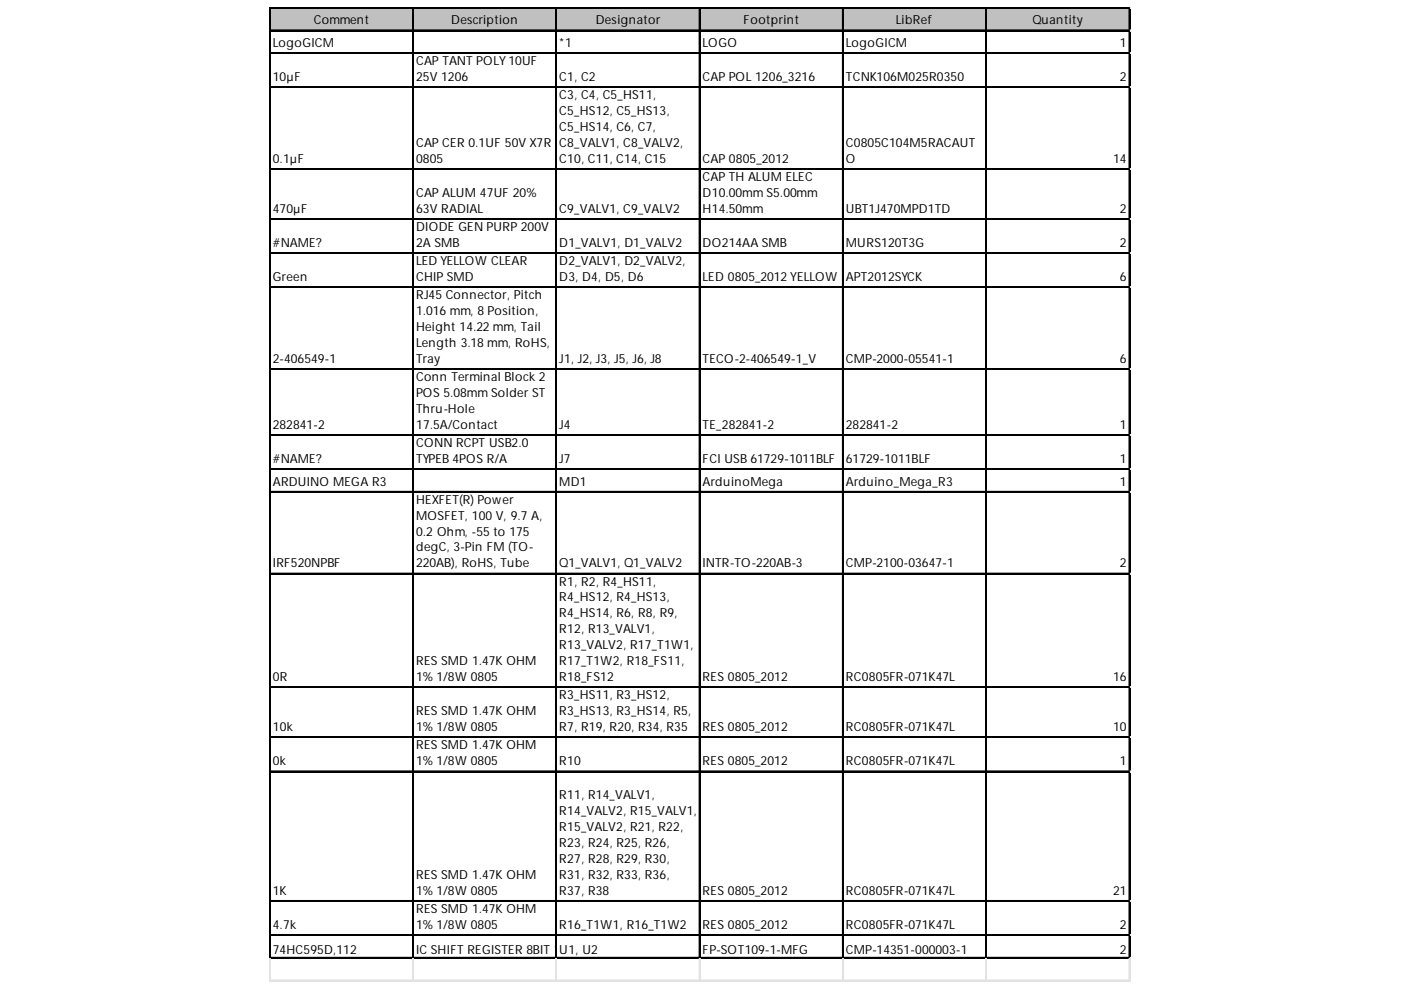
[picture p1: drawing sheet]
<svg xmlns="http://www.w3.org/2000/svg" width="297mm" height="210mm" viewBox="0 0 297 210" stroke-linecap="round" stroke-linejoin="round" font-family="sans-serif">
<defs><g id="words">
<g font-size="2.7">
<text x="66.5" y="5.1">Comment</text>
<text x="95.7" y="5.1">Description</text>
<text x="126.3" y="5.1">Designator</text>
<text x="157.6" y="5.1">Footprint</text>
<text x="190" y="5.1">LibRef</text>
<text x="218.9" y="5.1">Quantity</text>
<text x="57.8" y="9.9">LogoGICM</text>
<text x="118.6" y="9.9">*1</text>
<text x="149" y="9.9">LOGO</text>
<text x="179.3" y="9.9">LogoGICM</text>
<text x="237.4" y="9.9">1</text>
<text x="57.8" y="17.2">10µF</text>
<text x="88.2" y="13.8">CAP TANT POLY 10UF</text>
<text x="88.2" y="17.2">25V 1206</text>
<text x="118.6" y="17.2">C1, C2</text>
<text x="149" y="17.2">CAP POL 1206_3216</text>
<text x="179.3" y="17.2">TCNK106M025R0350</text>
<text x="237.4" y="17.2">2</text>
<text x="118.6" y="21">C3, C4, C5_HS11,</text>
<text x="118.6" y="24.4">C5_HS12, C5_HS13,</text>
<text x="118.6" y="27.8">C5_HS14, C6, C7,</text>
<text x="57.8" y="34.5">0.1µF</text>
<text x="88.2" y="31.1">CAP CER 0.1UF 50V X7R</text>
<text x="88.2" y="34.5">0805</text>
<text x="118.6" y="31.1">C8_VALV1, C8_VALV2,</text>
<text x="118.6" y="34.5">C10, C11, C14, C15</text>
<text x="149" y="34.5">CAP 0805_2012</text>
<text x="179.3" y="31.1">C0805C104M5RACAUT</text>
<text x="179.3" y="34.5">O</text>
<text x="236" y="34.5">14</text>
<text x="88.2" y="41.7">CAP ALUM 47UF 20%</text>
<text x="149" y="38.4">CAP TH ALUM ELEC</text>
<text x="149" y="41.7">D10.00mm S5.00mm</text>
<text x="57.8" y="45.1">470µF</text>
<text x="88.2" y="45.1">63V RADIAL</text>
<text x="118.6" y="45.1">C9_VALV1, C9_VALV2</text>
<text x="149" y="45.1">H14.50mm</text>
<text x="179.3" y="45.1">UBT1J470MPD1TD</text>
<text x="237.4" y="45.1">2</text>
<text x="57.8" y="52.3">#NAME?</text>
<text x="88.2" y="49">DIODE GEN PURP 200V</text>
<text x="88.2" y="52.3">2A SMB</text>
<text x="118.6" y="52.3">D1_VALV1, D1_VALV2</text>
<text x="149" y="52.3">DO214AA SMB</text>
<text x="179.3" y="52.3">MURS120T3G</text>
<text x="237.4" y="52.3">2</text>
<text x="57.8" y="59.6">Green</text>
<text x="88.2" y="56.2">LED YELLOW CLEAR</text>
<text x="88.2" y="59.6">CHIP SMD</text>
<text x="118.6" y="56.2">D2_VALV1, D2_VALV2,</text>
<text x="118.6" y="59.6">D3, D4, D5, D6</text>
<text x="149" y="59.6">LED 0805_2012 YELLOW</text>
<text x="179.3" y="59.6">APT2012SYCK</text>
<text x="237.4" y="59.6">6</text>
<text x="88.2" y="63.4">RJ45 Connector, Pitch</text>
<text x="88.2" y="66.8">1.016 mm, 8 Position,</text>
<text x="88.2" y="70.2">Height 14.22 mm, Tail</text>
<text x="57.8" y="76.9">2-406549-1</text>
<text x="88.2" y="73.6">Length 3.18 mm, RoHS,</text>
<text x="88.2" y="76.9">Tray</text>
<text x="118.6" y="76.9">J1, J2, J3, J5, J6, J8</text>
<text x="149" y="76.9">TECO-2-406549-1_V</text>
<text x="179.3" y="76.9">CMP-2000-05541-1</text>
<text x="237.4" y="76.9">6</text>
<text x="88.2" y="80.8">Conn Terminal Block 2</text>
<text x="88.2" y="84.2">POS 5.08mm Solder ST</text>
<text x="88.2" y="87.5">Thru-Hole</text>
<text x="57.8" y="90.9">282841-2</text>
<text x="88.2" y="90.9">17.5A/Contact</text>
<text x="88.2" y="94.8">CONN RCPT USB2.0</text>
<text x="118.6" y="90.9">J4</text>
<text x="149" y="90.9">TE_282841-2</text>
<text x="179.3" y="90.9">282841-2</text>
<text x="237.4" y="90.9">1</text>
<text x="57.8" y="98.1">#NAME?</text>
<text x="88.2" y="98.1">TYPEB 4POS R/A</text>
<text x="118.6" y="98.1">J7</text>
<text x="149" y="98.1">FCI USB 61729-1011BLF</text>
<text x="179.3" y="98.1">61729-1011BLF</text>
<text x="237.4" y="98.1">1</text>
<text x="57.8" y="102.9">ARDUINO MEGA R3</text>
<text x="88.2" y="106.8">HEXFET(R) Power</text>
<text x="118.6" y="102.9">MD1</text>
<text x="149" y="102.9">ArduinoMega</text>
<text x="179.3" y="102.9">Arduino_Mega_R3</text>
<text x="237.4" y="102.9">1</text>
<text x="88.2" y="110.2">MOSFET, 100 V, 9.7 A,</text>
<text x="88.2" y="113.6">0.2 Ohm, -55 to 175</text>
<text x="88.2" y="116.9">degC, 3-Pin FM (TO-</text>
<text x="57.8" y="120.3">IRF520NPBF</text>
<text x="88.2" y="120.3">220AB), RoHS, Tube</text>
<text x="118.6" y="120.3">Q1_VALV1, Q1_VALV2</text>
<text x="118.6" y="124.2">R1, R2, R4_HS11,</text>
<text x="149" y="120.3">INTR-TO-220AB-3</text>
<text x="179.3" y="120.3">CMP-2100-03647-1</text>
<text x="237.4" y="120.3">2</text>
<text x="118.6" y="127.5">R4_HS12, R4_HS13,</text>
<text x="118.6" y="130.9">R4_HS14, R6, R8, R9,</text>
<text x="118.6" y="134.3">R12, R13_VALV1,</text>
<text x="118.6" y="137.6">R13_VALV2, R17_T1W1,</text>
<text x="88.2" y="141">RES SMD 1.47K OHM</text>
<text x="118.6" y="141">R17_T1W2, R18_FS11,</text>
<text x="57.8" y="144.4">0R</text>
<text x="88.2" y="144.4">1% 1/8W 0805</text>
<text x="118.6" y="144.4">R18_FS12</text>
<text x="118.6" y="148.3">R3_HS11, R3_HS12,</text>
<text x="149" y="144.4">RES 0805_2012</text>
<text x="179.3" y="144.4">RC0805FR-071K47L</text>
<text x="236" y="144.4">16</text>
<text x="57.8" y="155">10k</text>
<text x="88.2" y="151.6">RES SMD 1.47K OHM</text>
<text x="88.2" y="155">1% 1/8W 0805</text>
<text x="118.6" y="151.6">R3_HS13, R3_HS14, R5,</text>
<text x="118.6" y="155">R7, R19, R20, R34, R35</text>
<text x="149" y="155">RES 0805_2012</text>
<text x="179.3" y="155">RC0805FR-071K47L</text>
<text x="236" y="155">10</text>
<text x="88.2" y="158.9">RES SMD 1.47K OHM</text>
<text x="57.8" y="162.2">0k</text>
<text x="88.2" y="162.2">1% 1/8W 0805</text>
<text x="118.6" y="162.2">R10</text>
<text x="149" y="162.2">RES 0805_2012</text>
<text x="179.3" y="162.2">RC0805FR-071K47L</text>
<text x="237.4" y="162.2">1</text>
<text x="118.6" y="169.5">R11, R14_VALV1,</text>
<text x="118.6" y="172.8">R14_VALV2, R15_VALV1,</text>
<text x="118.6" y="176.2">R15_VALV2, R21, R22,</text>
<text x="118.6" y="179.6">R23, R24, R25, R26,</text>
<text x="118.6" y="183">R27, R28, R29, R30,</text>
<text x="57.8" y="189.7">1K</text>
<text x="88.2" y="186.3">RES SMD 1.47K OHM</text>
<text x="88.2" y="189.7">1% 1/8W 0805</text>
<text x="118.6" y="186.3">R31, R32, R33, R36,</text>
<text x="118.6" y="189.7">R37, R38</text>
<text x="149" y="189.7">RES 0805_2012</text>
<text x="179.3" y="189.7">RC0805FR-071K47L</text>
<text x="236" y="189.7">21</text>
<text x="57.8" y="196.9">4.7k</text>
<text x="88.2" y="193.6">RES SMD 1.47K OHM</text>
<text x="88.2" y="196.9">1% 1/8W 0805</text>
<text x="118.6" y="196.9">R16_T1W1, R16_T1W2</text>
<text x="149" y="196.9">RES 0805_2012</text>
<text x="179.3" y="196.9">RC0805FR-071K47L</text>
<text x="237.4" y="196.9">2</text>
<text x="57.8" y="202.2">74HC595D,112</text>
<text x="88.2" y="202.2">IC SHIFT REGISTER 8BIT 16SOU2</text>
<text x="118.6" y="202.2">U1, IC</text>
<text x="149" y="202.2">FP-SOT109-1-MFG</text>
<text x="179.3" y="202.2">CMP-14351-000003-1</text>
<text x="237.4" y="202.2">2</text>
</g>
</g></defs>
<path d="M57.3 1.7h182.3v4.9h-182.3z" fill="#c0c0c0"/>
<g fill="none" stroke="#000" stroke-width=".24">
<path d="M57.1 1.5v201.7M57.2 1.5v201.7M57.3 1.5h182.3M57.3 1.7h182.3M57.3 6.4h182.3M57.3 6.5h182.3M57.3 11.2h182.3M57.3 11.3h182.3M57.3 18.4h182.3M57.3 18.5h182.3M87.5 1.8v201.4M87.6 1.8v201.4"/>
<path d="M117.9 1.8v201.4M118 1.8v201.4M148.2 1.8v201.4M148.4 1.8v201.4M178.6 1.8v201.4M178.7 1.8v201.4M209 1.8v201.4M209.1 1.8v201.4M239.4 1.8v201.4M239.5 1.8v201.4M57.3 35.8h182.3M57.3 35.9h182.3"/>
<path d="M57.3 46.4h182.3M57.3 46.5h182.3M57.3 53.6h182.3M57.3 53.7h182.3M57.3 60.8h182.3M57.3 60.9h182.3M57.3 78.2h182.3M57.3 78.3h182.3M57.3 92.1h182.3M57.3 92.3h182.3M57.3 99.4h182.3M57.3 99.5h182.3"/>
<path d="M57.3 104.2h182.3M57.3 104.3h182.3M57.3 121.5h182.3M57.3 121.7h182.3M57.3 145.6h182.3M57.3 145.8h182.3M57.3 156.2h182.3M57.3 156.4h182.3M57.3 163.5h182.3M57.3 163.6h182.3M57.3 190.9h182.3M57.3 191.1h182.3"/>
<path d="M57.3 198.2h182.3M57.3 198.3h182.3M57.3 203h182.3M57.3 203.1h182.3"/>
</g>
<g fill="none" stroke="#e0e0e0" stroke-width=".24">
<path d="M239.6 1.5h.1M57.1 203.2v4.9M57.2 203.2v4.9M87.5 203.2v4.9M87.6 203.2v4.9M117.9 203.2v4.9M118 203.2v4.9M148.2 203.2v4.9M148.4 203.2v4.9M178.6 203.2v4.9M178.7 203.2v4.9M209 203.2v4.9"/>
<path d="M209.1 203.2v4.9M239.4 203.2v4.9M239.5 203.2v4.9"/>
</g>
<path d="M239.6 1.5l.1 .3z" fill="#e0e0e0"/>
<path d="M239.6 6.4h.1" fill="none" stroke="#e0e0e0" stroke-width=".24"/>
<path d="M239.6 6.4l.1 .2z" fill="#e0e0e0"/>
<path d="M239.6 11.2h.1" fill="none" stroke="#e0e0e0" stroke-width=".24"/>
<path d="M239.6 11.2l.1 .2z" fill="#e0e0e0"/>
<path d="M239.6 18.4h.1" fill="none" stroke="#e0e0e0" stroke-width=".24"/>
<path d="M239.6 18.4l.1 .2z" fill="#e0e0e0"/>
<path d="M239.6 35.8h.1" fill="none" stroke="#e0e0e0" stroke-width=".24"/>
<path d="M239.6 35.8l.1 .2z" fill="#e0e0e0"/>
<path d="M239.6 46.4h.1" fill="none" stroke="#e0e0e0" stroke-width=".24"/>
<path d="M239.6 46.4l.1 .2z" fill="#e0e0e0"/>
<path d="M239.6 53.6h.1" fill="none" stroke="#e0e0e0" stroke-width=".24"/>
<path d="M239.6 53.6l.1 .2z" fill="#e0e0e0"/>
<path d="M239.6 60.8h.1" fill="none" stroke="#e0e0e0" stroke-width=".24"/>
<path d="M239.6 60.8l.1 .3z" fill="#e0e0e0"/>
<path d="M239.6 78.2h.1" fill="none" stroke="#e0e0e0" stroke-width=".24"/>
<path d="M239.6 78.2l.1 .2z" fill="#e0e0e0"/>
<path d="M239.6 92.1h.1" fill="none" stroke="#e0e0e0" stroke-width=".24"/>
<path d="M239.6 92.1l.1 .3z" fill="#e0e0e0"/>
<path d="M239.6 99.4h.1" fill="none" stroke="#e0e0e0" stroke-width=".24"/>
<path d="M239.6 99.4l.1 .2z" fill="#e0e0e0"/>
<path d="M239.6 104.2h.1" fill="none" stroke="#e0e0e0" stroke-width=".24"/>
<path d="M239.6 104.2l.1 .2z" fill="#e0e0e0"/>
<path d="M239.6 121.5h.1" fill="none" stroke="#e0e0e0" stroke-width=".24"/>
<path d="M239.6 121.5l.1 .3z" fill="#e0e0e0"/>
<path d="M239.6 145.6h.1" fill="none" stroke="#e0e0e0" stroke-width=".24"/>
<path d="M239.6 145.6l.1 .3z" fill="#e0e0e0"/>
<path d="M239.6 156.2h.1" fill="none" stroke="#e0e0e0" stroke-width=".24"/>
<path d="M239.6 156.2l.1 .3z" fill="#e0e0e0"/>
<path d="M239.6 163.5h.1" fill="none" stroke="#e0e0e0" stroke-width=".24"/>
<path d="M239.6 163.5l.1 .2z" fill="#e0e0e0"/>
<path d="M239.6 190.9h.1" fill="none" stroke="#e0e0e0" stroke-width=".24"/>
<path d="M239.6 190.9l.1 .3z" fill="#e0e0e0"/>
<path d="M239.6 198.2h.1" fill="none" stroke="#e0e0e0" stroke-width=".24"/>
<path d="M239.6 198.2l.1 .2z" fill="#e0e0e0"/>
<path d="M239.6 203h.1" fill="none" stroke="#e0e0e0" stroke-width=".24"/>
<path d="M239.6 203l.1 .2z" fill="#e0e0e0"/>
<path d="M57.1 207.8h182.6M57.1 207.9h182.6" fill="none" stroke="#e0e0e0" stroke-width=".24"/>
<use href="#words"/>
</svg>
